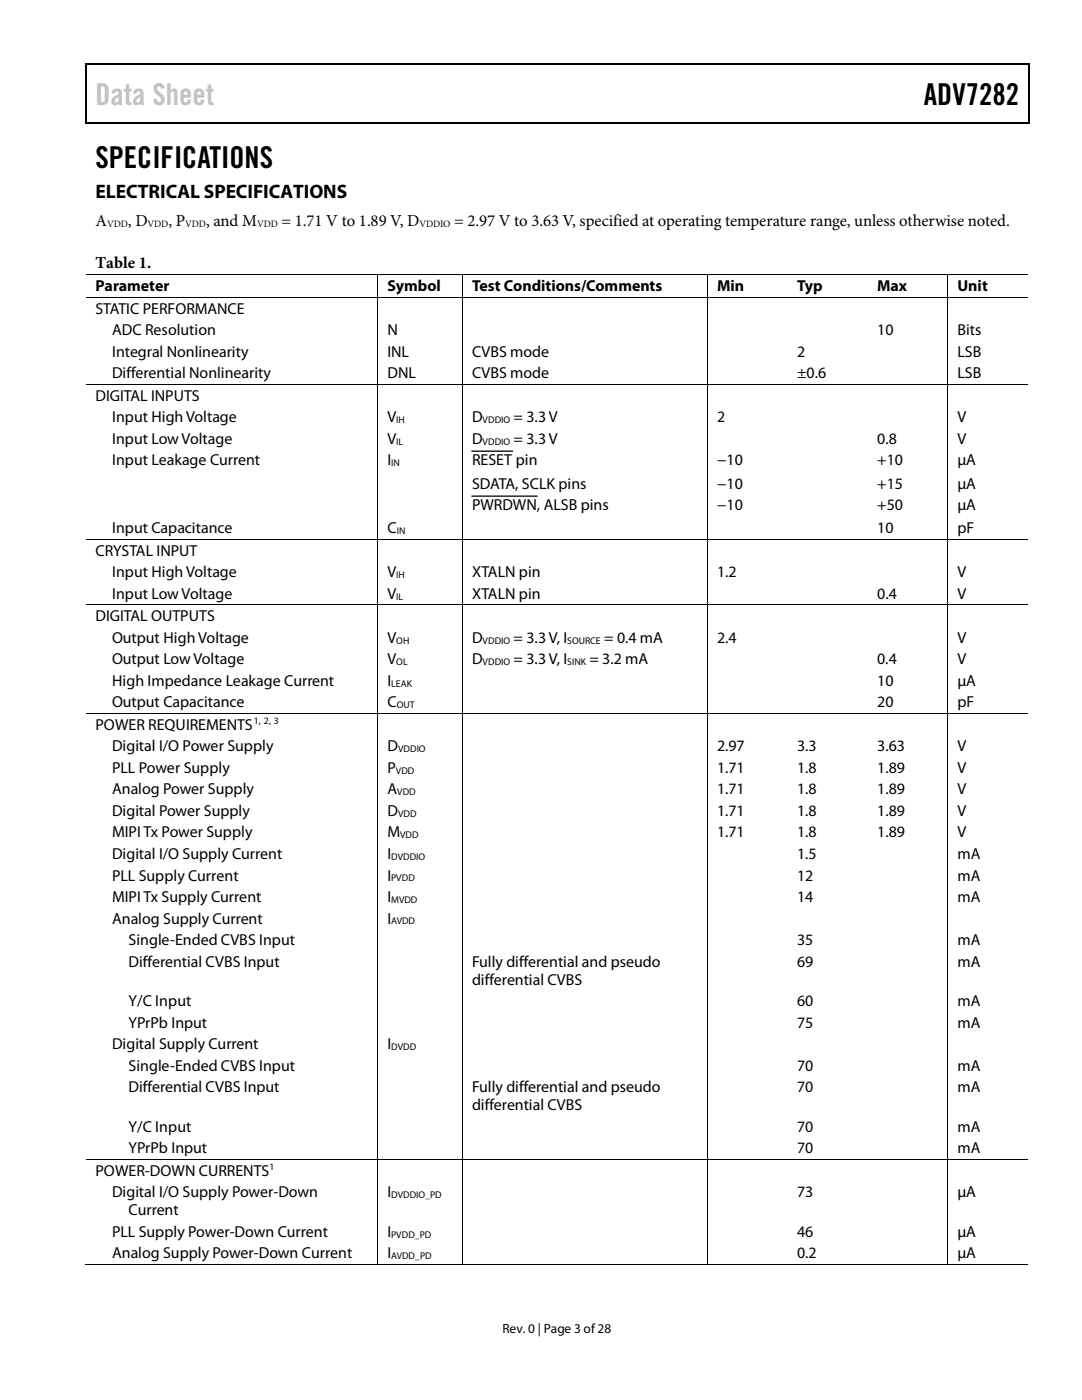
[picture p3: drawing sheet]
<svg xmlns="http://www.w3.org/2000/svg" width="216mm" height="279mm" viewBox="0 0 216 279" stroke-linecap="round" stroke-linejoin="round" font-family="sans-serif">
<defs><g id="words">
<text font-size="6" fill="#c1c1c1" x="19" y="20.9">Data Sheet</text>
<g font-size="6">
<text x="184.4" y="20.9">ADV7282</text>
<text x="19" y="33.6">SPECIFICATIONS</text>
</g>
<text font-size="3.9" x="19" y="39.6">ELECTRICAL SPECIFICATIONS</text>
<g font-size="3.3">
<text x="19" y="45">A</text>
<text x="25.5" y="45">, D</text>
<text x="33.6" y="45">, P</text>
<text x="41.1" y="45">, and M</text>
<text x="56.2" y="45">= 1.71 V to 1.89 V, D</text>
<text x="90.6" y="45">= 2.97 V to 3.63 V, specified at operating temperature range, unless otherwise noted.</text>
<text x="19.1" y="53.6">Table 1.</text>
</g>
<g font-size="3.2">
<text x="19" y="58.1">Parameter</text>
<text x="77.3" y="58.1">Symbol</text>
<text x="94.2" y="58.1">Test Conditions/Comments</text>
<text x="143.1" y="58.1">Min</text>
<text x="159" y="58.1">Typ</text>
<text x="175.1" y="58.1">Max</text>
<text x="191.1" y="58.1">Unit</text>
<text x="19" y="62.6">STATIC PERFORMANCE</text>
<text x="22.4" y="66.9">ADC Resolution</text>
<text x="22.4" y="71.2">Integral Nonlinearity</text>
<text x="77.3" y="71.2">INL</text>
<text x="77.3" y="66.9">N</text>
<text x="94.2" y="71.2">CVBS mode</text>
<text x="159" y="71.2">2</text>
<text x="175.1" y="66.9">10</text>
<text x="191" y="71.2">LSB</text>
<text x="191.1" y="66.9">Bits</text>
<text x="22.4" y="75.5">Differential Nonlinearity</text>
<text x="77.3" y="75.5">DNL</text>
<text x="94.2" y="75.5">CVBS mode</text>
<text x="159" y="75.5">±0.6</text>
<text x="191.1" y="75.5">LSB</text>
<text x="19" y="80">DIGITAL INPUTS</text>
<text x="22.4" y="84.2">Input High Voltage</text>
<text x="22.4" y="88.6">Input Low Voltage</text>
<text x="77.3" y="84.2">V</text>
<text x="77.3" y="88.6">V</text>
<text x="94.2" y="84.2">D</text>
<text x="94.2" y="88.6">D</text>
<text x="102.5" y="84.2">= 3.3 V</text>
<text x="102.5" y="88.6">= 3.3 V</text>
<text x="143.1" y="84.2">2</text>
<text x="175" y="88.6">0.8</text>
<text x="191.1" y="84.2">V</text>
<text x="191.1" y="88.6">V</text>
<text x="22.4" y="92.8">Input Leakage Current</text>
<text x="77.3" y="92.8">I</text>
<text x="94.2" y="92.9">RESET pin</text>
<text x="143.1" y="92.8">−10</text>
<text x="175" y="92.8">+10</text>
<text x="191" y="92.8">µA</text>
<text x="94.2" y="101.9">PWRDWN, ALSB pins</text>
<text x="94.2" y="97.5">SDATA, SCLK pins</text>
<text x="143.1" y="101.8">−10</text>
<text x="143.1" y="97.5">−10</text>
<text x="175" y="101.8">+50</text>
<text x="175.1" y="97.5">+15</text>
<text x="191.1" y="101.8">µA</text>
<text x="191.1" y="97.5">µA</text>
<text x="22.4" y="106.4">Input Capacitance</text>
<text x="77.3" y="106.4">C</text>
<text x="175.1" y="106.4">10</text>
<text x="191.1" y="106.4">pF</text>
<text x="19" y="110.9">CRYSTAL INPUT</text>
<text x="22.4" y="115.2">Input High Voltage</text>
<text x="22.4" y="119.5">Input Low Voltage</text>
<text x="77.3" y="119.5">V</text>
<text x="77.3" y="115.2">V</text>
<text x="94.2" y="115.2">XTALN pin</text>
<text x="94.2" y="119.5">XTALN pin</text>
<text x="143.1" y="115.2">1.2</text>
<text x="175" y="119.5">0.4</text>
<text x="191.1" y="115.2">V</text>
<text x="191.1" y="119.5">V</text>
<text x="19" y="124">DIGITAL OUTPUTS</text>
<text x="22.4" y="128.3">Output High Voltage</text>
<text x="77.3" y="128.3">V</text>
<text x="94.2" y="128.3">D</text>
<text x="102.5" y="128.3">= 3.3 V, I</text>
<text x="120.6" y="128.3">= 0.4 mA</text>
<text x="143.1" y="128.3">2.4</text>
<text x="191" y="128.3">V</text>
<text x="22.4" y="132.6">Output Low Voltage</text>
<text x="22.4" y="136.9">High Impedance Leakage Current</text>
<text x="77.3" y="132.6">V</text>
<text x="77.3" y="136.9">I</text>
<text x="94.2" y="132.6">D</text>
<text x="102.5" y="132.6">= 3.3 V, I</text>
<text x="117.6" y="132.6">= 3.2 mA</text>
<text x="175" y="132.6">0.4</text>
<text x="175.1" y="136.9">10</text>
<text x="191" y="132.6">V</text>
<text x="191.1" y="136.9">µA</text>
<text x="22.4" y="141.2">Output Capacitance</text>
<text x="77.3" y="141.2">C</text>
<text x="175" y="141.2">20</text>
<text x="191.1" y="141.2">pF</text>
<text x="19" y="145.6">POWER REQUIREMENTS</text>
<text x="22.4" y="149.9">Digital I/O Power Supply</text>
<text x="77.3" y="149.9">D</text>
<text x="143.1" y="149.9">2.97</text>
<text x="159" y="149.9">3.3</text>
<text x="175" y="149.9">3.63</text>
<text x="191.1" y="149.9">V</text>
<text x="22.4" y="154.2">PLL Power Supply</text>
<text x="77.3" y="154.2">P</text>
<text x="143.1" y="154.2">1.71</text>
<text x="159" y="154.2">1.8</text>
<text x="175.1" y="154.2">1.89</text>
<text x="191.1" y="154.2">V</text>
<text x="22.4" y="158.5">Analog Power Supply</text>
<text x="77.3" y="158.5">A</text>
<text x="143.1" y="158.5">1.71</text>
<text x="159" y="158.5">1.8</text>
<text x="175.1" y="158.5">1.89</text>
<text x="191.1" y="158.5">V</text>
<text x="22.4" y="162.8">Digital Power Supply</text>
<text x="22.4" y="167.1">MIPI Tx Power Supply</text>
<text x="77.3" y="162.8">D</text>
<text x="77.3" y="167.1">M</text>
<text x="143.1" y="162.8">1.71</text>
<text x="143.1" y="167.1">1.71</text>
<text x="159" y="162.8">1.8</text>
<text x="159" y="167.1">1.8</text>
<text x="175" y="162.8">1.89</text>
<text x="175" y="167.1">1.89</text>
<text x="191.1" y="162.8">V</text>
<text x="191.1" y="167.1">V</text>
<text x="22.4" y="171.4">Digital I/O Supply Current</text>
<text x="77.3" y="171.4">I</text>
<text x="159" y="171.4">1.5</text>
<text x="191.1" y="171.4">mA</text>
<text x="22.4" y="175.7">PLL Supply Current</text>
<text x="77.3" y="175.7">I</text>
<text x="159" y="175.7">12</text>
<text x="191.1" y="175.7">mA</text>
<text x="22.4" y="180">MIPI Tx Supply Current</text>
<text x="22.4" y="184.3">Analog Supply Current</text>
<text x="77.3" y="180">I</text>
<text x="77.3" y="184.3">I</text>
<text x="159" y="180">14</text>
<text x="191.1" y="180">mA</text>
<text x="25.7" y="188.6">Single-Ended CVBS Input</text>
<text x="159" y="188.6">35</text>
<text x="191" y="188.6">mA</text>
<text x="25.7" y="192.9">Differential CVBS Input</text>
<text x="94.2" y="192.9">Fully differential and pseudo</text>
<text x="94.2" y="196.5">differential CVBS</text>
<text x="159" y="192.9">69</text>
<text x="191" y="192.9">mA</text>
<text x="25.7" y="200.8">Y/C Input</text>
<text x="159" y="200.8">60</text>
<text x="191" y="200.8">mA</text>
<text x="22.4" y="209.4">Digital Supply Current</text>
<text x="25.7" y="205.1">YPrPb Input</text>
<text x="77.3" y="209.4">I</text>
<text x="159" y="205.1">75</text>
<text x="191" y="205.1">mA</text>
<text x="25.7" y="213.7">Single-Ended CVBS Input</text>
<text x="159" y="213.7">70</text>
<text x="191" y="213.7">mA</text>
<text x="25.7" y="218">Differential CVBS Input</text>
<text x="94.2" y="218">Fully differential and pseudo</text>
<text x="94.2" y="221.6">differential CVBS</text>
<text x="159" y="218">70</text>
<text x="191.1" y="218">mA</text>
<text x="25.7" y="225.8">Y/C Input</text>
<text x="159" y="225.8">70</text>
<text x="191" y="225.8">mA</text>
<text x="25.7" y="230.2">YPrPb Input</text>
<text x="159" y="230.2">70</text>
<text x="191" y="230.2">mA</text>
<text x="19" y="234.6">POWER-DOWN CURRENTS</text>
<text x="22.4" y="238.9">Digital I/O Supply Power-Down</text>
<text x="77.3" y="238.9">I</text>
<text x="159" y="238.9">73</text>
<text x="191.1" y="238.9">µA</text>
<text x="25.7" y="242.5">Current</text>
<text x="22.4" y="246.8">PLL Supply Power-Down Current</text>
<text x="22.4" y="251.1">Analog Supply Power-Down Current</text>
<text x="77.3" y="251.1">I</text>
<text x="77.3" y="246.8">I</text>
<text x="159" y="246.8">46</text>
<text x="159" y="251.1">0.2</text>
<text x="191.1" y="246.8">µA</text>
<text x="191.1" y="251.1">µA</text>
</g>
<text font-size="2.7" x="100.2" y="266">Rev. 0 | Page 3 of28</text>
<g font-size="1.9">
<text x="21.4" y="45.2">VDD</text>
<text x="29.5" y="45.2">VDD</text>
<text x="37" y="45.2">VDD</text>
<text x="51.3" y="45.2">VDD</text>
<text x="83.7" y="45.2">VDDIO</text>
<text x="79.1" y="84.4">IH</text>
<text x="79.1" y="88.7">IL</text>
<text x="96.3" y="84.4">VDDIO</text>
<text x="96.3" y="88.7">VDDIO</text>
<text x="78.1" y="93">IN</text>
<text x="79.2" y="106.6">IN</text>
<text x="79.1" y="115.4">IH</text>
<text x="79.1" y="119.7">IL</text>
<text x="79.1" y="128.4">OH</text>
<text x="96.3" y="128.4">VDDIO</text>
<text x="113.2" y="128.4">SOURCE</text>
<text x="78.1" y="137">LEAK</text>
<text x="79.1" y="132.8">OL</text>
<text x="96.3" y="132.8">VDDIO</text>
<text x="113.2" y="132.8">SINK</text>
<text x="79.2" y="141.4">OUT</text>
<text x="50.6" y="144.6">1, 2, 3</text>
<text x="79" y="154.4">VDD</text>
<text x="79.4" y="150.1">VDDIO</text>
<text x="79.2" y="158.7">VDD</text>
<text x="79.4" y="163">VDD</text>
<text x="79.8" y="167.3">VDD</text>
<text x="78.1" y="171.6">DVDDIO</text>
<text x="78.1" y="175.9">PVDD</text>
<text x="78.1" y="180.2">MVDD</text>
<text x="78.1" y="184.5">AVDD</text>
<text x="78.1" y="209.5">DVDD</text>
<text x="53.8" y="233.6">1</text>
<text x="78.1" y="239.1">DVDDIO_PD</text>
<text x="78.1" y="247">PVDD_PD</text>
<text x="78.1" y="251.3">AVDD_PD</text>
</g>
</g></defs>
<g fill="#000">
<path d="M17 12.7h.3v1h-.3zM17 12.7h.3v.3h-.3zM82.7 12.7h.2v.3h-.2zM205.2 12.7h.2v1h-.2zM205.2 12.7h.2v.3h-.2zM17 24.4h.3v.2h-.3zM82.4 24.4h.3v.2h-.3zM205.2 24.4h.2v.2h-.2zM75.3 54.8h.2v.1h-.2zM75.3 59.3h.2v.1h-.2zM92.2 54.8h.2v.1h-.2zM92.2 59.3h.2v.1h-.2z"/>
<path d="M141.1 54.8h.2v.1h-.2zM141.1 59.3h.2v.1h-.2zM157.2 54.8h.2v.1h-.2zM157.2 59.3h.2v.1h-.2zM173.1 54.8h.2v.1h-.2zM173.1 59.3h.2v.1h-.2zM189.1 54.8h.1v.1h-.1zM189.1 59.3h.1v.1h-.1zM75.3 76.7h.2v.1h-.2zM92.2 76.7h.2v.1h-.2zM141.1 76.7h.2v.1h-.2zM157.2 76.7h.2v.1h-.2z"/>
<path d="M173.1 76.7h.2v.1h-.2zM189.1 76.7h.1v.1h-.1zM75.3 107.6h.2v.2h-.2zM92.2 107.6h.2v.2h-.2zM141.1 107.6h.2v.2h-.2zM157.2 107.6h.2v.2h-.2zM173.1 107.6h.2v.2h-.2zM189.1 107.6h.1v.2h-.1zM75.3 120.7h.2v.1h-.2zM92.2 120.7h.2v.1h-.2zM141.1 120.7h.2v.1h-.2zM157.2 120.7h.2v.1h-.2z"/>
<path d="M173.1 120.7h.2v.1h-.2zM189.1 120.7h.1v.1h-.1zM75.3 142.3h.2v.2h-.2zM92.2 142.3h.2v.2h-.2zM141.1 142.3h.2v.2h-.2zM157.2 142.3h.2v.2h-.2zM173.1 142.3h.2v.2h-.2zM189.1 142.3h.1v.2h-.1zM75.3 231.3h.2v.2h-.2zM92.2 231.3h.2v.2h-.2zM141.1 231.3h.2v.2h-.2zM157.2 231.3h.2v.2h-.2z"/>
<path d="M173.1 231.3h.2v.2h-.2zM189.1 231.3h.1v.2h-.1zM75.3 252.3h.2v.1h-.2zM92.2 252.3h.2v.1h-.2zM141.1 252.3h.2v.1h-.2zM156.9 252.3h.2v.1h-.2zM172.9 252.3h.2v.1h-.2zM189.1 252.3h.1v.1h-.1z"/>
</g>
<path d="M17.1 13.7v10.7M17.3 12.8h65.4M82.9 12.8h122.3M205.3 13.7v10.7M17.3 24.5h187.9M94.2 90h8M94.2 99h12.9" fill="none" stroke="#000" stroke-width=".25"/>
<g fill="none" stroke="#000" stroke-width=".2">
<path d="M17.1 54.9h58.2M17.1 59.4h58.2M75.4 54.9v4.4M75.4 59.4v17.3M75.5 54.9h16.7M75.5 59.4h16.7M92.3 54.9v4.4M92.3 59.4v17.3M92.4 54.9h48.7M92.4 59.4h48.7M141.2 54.9v4.4M141.2 59.4v17.3"/>
<path d="M141.3 54.9h15.9M141.3 59.4h15.9M157.4 54.9h15.7M157.4 59.4h15.7M173.3 54.9h15.8M173.3 59.4h15.8M189.1 54.9v4.4M189.1 59.4v17.3M189.2 54.9h15.9M189.2 59.4h15.9M17.1 76.8h58.2M75.4 76.8v30.8"/>
<path d="M75.5 76.8h16.7M92.3 76.8v30.8M92.4 76.8h48.7M141.2 76.8v30.8M141.3 76.8h15.9M157.4 76.8h15.7M173.3 76.8h15.8M189.1 76.8v30.8M189.2 76.8h15.9M17.1 107.7h58.2M75.4 107.8v12.9M75.5 107.7h16.7"/>
<path d="M92.3 107.8v12.9M92.4 107.7h48.7M141.2 107.8v12.9M141.3 107.7h15.9M157.4 107.7h15.7M173.3 107.7h15.8M189.1 107.8v12.9M189.2 107.7h15.9M17.1 120.7h58.2M75.4 120.8v21.5M75.5 120.7h16.7M92.3 120.8v21.5"/>
<path d="M92.4 120.7h48.7M141.2 120.8v21.5M141.3 120.7h15.9M157.4 120.7h15.7M173.3 120.7h15.8M189.1 120.8v21.5M189.2 120.7h15.9M17.1 142.4h58.2M75.4 142.5v88.8M75.5 142.4h16.7M92.3 142.5v88.8M92.4 142.4h48.7"/>
<path d="M141.2 142.5v88.8M141.3 142.4h15.9M157.4 142.4h15.7M173.3 142.4h15.8M189.1 142.5v88.8M189.2 142.4h15.9M17.1 231.4h58.2M75.4 231.5v20.8M75.5 231.4h16.7M92.3 231.5v20.8M92.4 231.4h48.7M141.2 231.5v20.8"/>
<path d="M141.3 231.4h15.9M157.4 231.4h15.7M173.3 231.4h15.8M189.1 231.5v20.8M189.2 231.4h15.9M16.9 252.3h58.4M75.5 252.3h16.7M92.4 252.3h48.7M141.3 252.3h47.8M189.2 252.3h15.9"/>
</g>
<use href="#words"/>
</svg>
